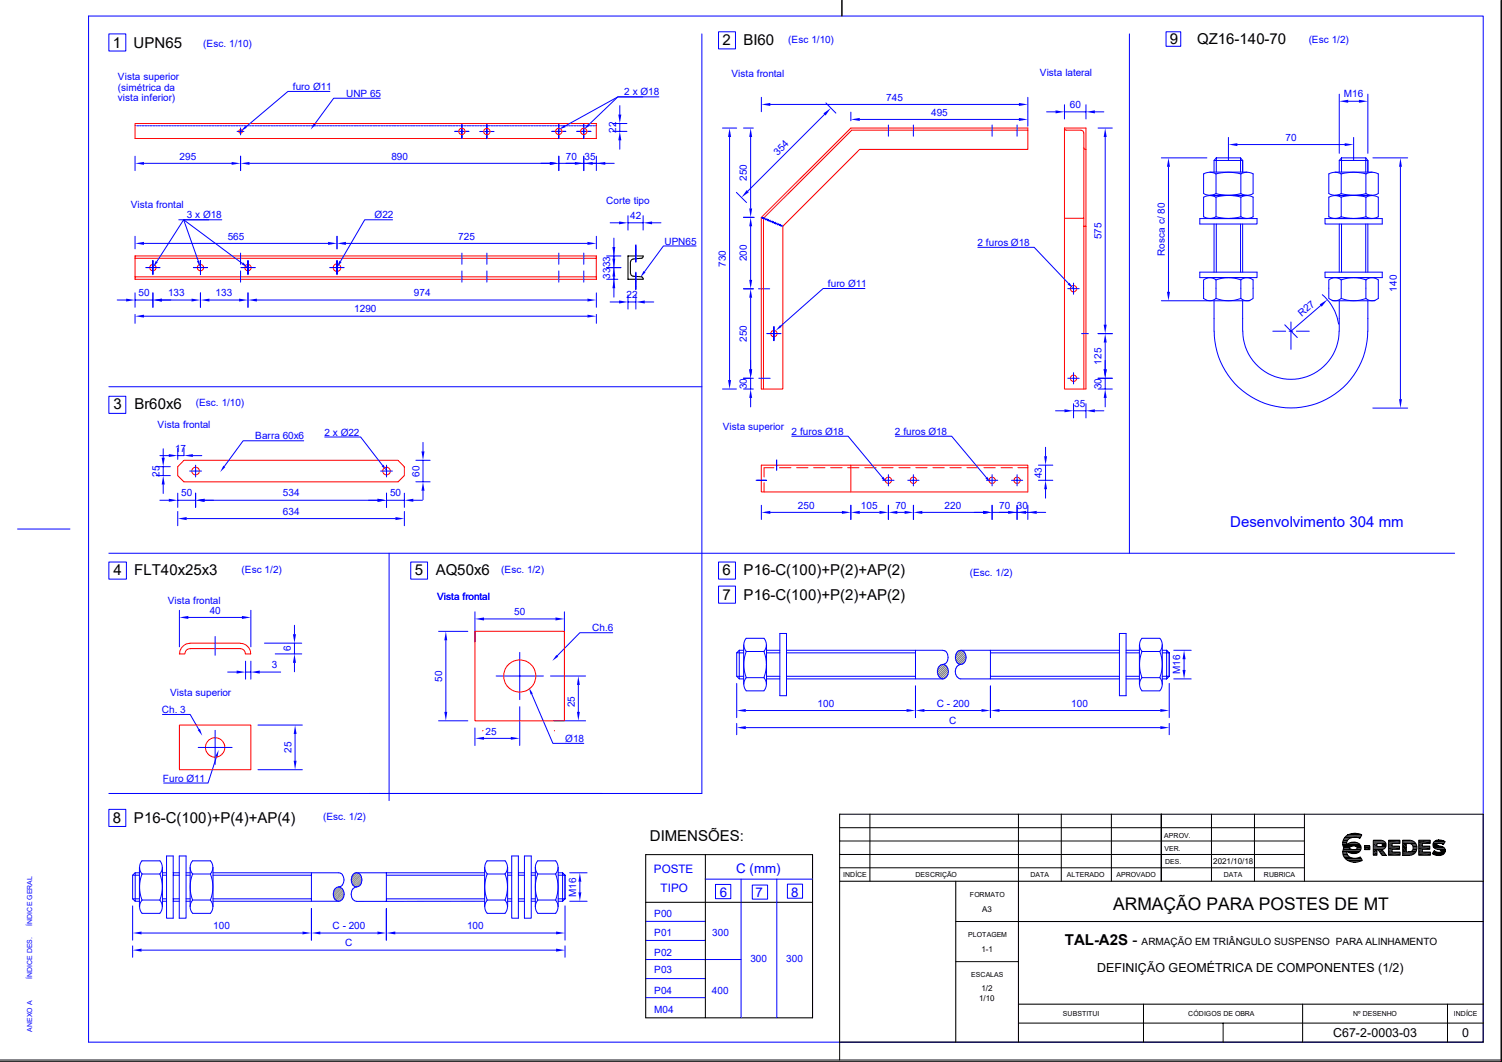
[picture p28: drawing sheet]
<svg xmlns="http://www.w3.org/2000/svg" width="420mm" height="297mm" viewBox="0 0 420 297" stroke-linecap="round" stroke-linejoin="round" font-family="sans-serif">
<defs><g id="words">
<text font-size="4.9" x="311.2" y="254.5">ARMAÇÃO PARA POSTES DE MT</text>
<g font-size="4.2">
<text x="31.6" y="13.4">1</text>
<text x="37.4" y="13.4">UPN65</text>
<text x="202.1" y="12.7">2</text>
<text x="207.9" y="12.7">BI60</text>
<text x="327.1" y="12.2">9</text>
<text x="334.7" y="12.3">QZ16-140-70</text>
<text x="31.7" y="114.3">3</text>
<text x="37.6" y="114.3">Br60x6</text>
<text x="31.7" y="160.8">4</text>
<text x="37.5" y="160.8">FLT40x25x3</text>
<text x="116" y="160.9">5</text>
<text x="121.8" y="160.9">AQ50x6</text>
<text x="202.1" y="160.9">6</text>
<text x="207.9" y="160.9">P16-C(100)+P(2)+AP(2)</text>
<text x="202.1" y="167.7">7</text>
<text x="207.9" y="167.7">P16-C(100)+P(2)+AP(2)</text>
<text x="31.6" y="230.1">8</text>
<text x="37.4" y="230.1">P16-C(100)+P(4)+AP(4)</text>
<text x="181.7" y="235.1">DIMENSÕES:</text>
<text x="297.8" y="264.3">TAL-A2S -</text>
</g>
<text font-size="4.2" fill="#00f" x="344" y="147.3">Desenvolvimento 304 mm</text>
<g font-size="3.7" fill="#00f">
<text x="205.9" y="244.3">C (mm)</text>
<text x="201.3" y="250.8">6</text>
<text x="211.3" y="250.8">7</text>
<text x="221.3" y="250.8">8</text>
</g>
<g font-size="3.5">
<text x="306.8" y="271.8">DEFINIÇÃO GEOMÉTRICA DE COMPONENTES (1/2)</text>
<text x="372.7" y="290.1">C67-2-0003-03</text>
<text x="408.9" y="290">0</text>
</g>
<g font-size="3.3" fill="#00f">
<text x="182.8" y="244.1">POSTE</text>
<text x="184.7" y="249.5">TIPO</text>
</g>
<g font-size="2.8" fill="#00f">
<text x="220.4" y="11.9">(Esc 1/10)</text>
<text x="365.9" y="11.9">(Esc 1/2)</text>
<text x="56.9" y="13.1">(Esc. 1/10)</text>
<text x="33" y="22.4">Vista superior</text>
<text x="204.5" y="21.6">Vista frontal</text>
<text x="290.8" y="21.1">Vista lateral</text>
<text x="33" y="25.3">(simétrica da</text>
<text x="33" y="28.2">vista inferior)</text>
<text x="81.9" y="25.1">furo Ø11</text>
<text x="96.8" y="27">UNP 65</text>
<text x="174.5" y="26.7">2 x Ø18</text>
<text x="247.8" y="28.2">745</text>
<text x="375.8" y="27.3">M16</text>
<text x="260.4" y="32.3">495</text>
<text x="299.1" y="30.3">60</text>
<text x="172.3" y="37.2" transform="rotate(-90 172.3 37.2)">22</text>
<text x="359.5" y="39.4">70</text>
<text x="50.2" y="44.7">295</text>
<text x="109.4" y="44.7">890</text>
<text x="158.2" y="44.7">70</text>
<text x="163.5" y="44.7">35</text>
<text x="217.5" y="43.6" transform="rotate(-45 217.5 43.6)">354</text>
<text x="208.9" y="50.6" transform="rotate(-90 208.9 50.6)">250</text>
<text x="36.6" y="58">Vista frontal</text>
<text x="169.5" y="57.2">Corte tipo</text>
<text x="52.2" y="61">3 x Ø18</text>
<text x="104.7" y="61">Ø22</text>
<text x="176.2" y="61.3">42</text>
<text x="63.7" y="67">565</text>
<text x="128.1" y="67">725</text>
<text x="185.8" y="68.4">UPN65</text>
<text x="273.3" y="68.7">2 furos Ø18</text>
<text x="308" y="66.9" transform="rotate(-90 308 66.9)">575</text>
<text x="325.7" y="71.5" transform="rotate(-90 325.7 71.5)">Rosca c/ 80</text>
<text x="170.6" y="74.8" transform="rotate(-90 170.6 74.8)">33</text>
<text x="203" y="74.6" transform="rotate(-90 203 74.6)">730</text>
<text x="208.9" y="73.1" transform="rotate(-90 208.9 73.1)">200</text>
<text x="38.7" y="82.9">50</text>
<text x="47" y="82.9">133</text>
<text x="60.3" y="82.9">133</text>
<text x="115.7" y="82.9">974</text>
<text x="170.6" y="78" transform="rotate(-90 170.6 78)">33</text>
<text x="175.2" y="83.4">22</text>
<text x="231.5" y="80.3">furo Ø11</text>
<text x="390.6" y="81.5" transform="rotate(-90 390.6 81.5)">140</text>
<text x="99.1" y="87.4">1290</text>
<text x="364" y="88.7" transform="rotate(-41 364 88.7)">R27</text>
<text x="208.9" y="95.6" transform="rotate(-90 208.9 95.6)">250</text>
<text x="308" y="102" transform="rotate(-90 308 102)">125</text>
<text x="54.7" y="113.6">(Esc. 1/10)</text>
<text x="208.9" y="108.8" transform="rotate(-90 208.9 108.8)">30</text>
<text x="300.4" y="113.8">35</text>
<text x="308" y="108.8" transform="rotate(-90 308 108.8)">30</text>
<text x="44.1" y="119.6">Vista frontal</text>
<text x="71.4" y="122.8">Barra 60x6</text>
<text x="90.7" y="121.8">2 x Ø22</text>
<text x="202.1" y="120.4">Vista superior</text>
<text x="221.3" y="121.6">2 furos Ø18</text>
<text x="250.2" y="121.6">2 furos Ø18</text>
<text x="48.9" y="126.4">17</text>
<text x="44.6" y="133.3" transform="rotate(-90 44.6 133.3)">25</text>
<text x="117.3" y="133.3" transform="rotate(-90 117.3 133.3)">60</text>
<text x="291.3" y="133.7" transform="rotate(-90 291.3 133.7)">43</text>
<text x="50.6" y="138.9">50</text>
<text x="79.1" y="138.9">534</text>
<text x="109.1" y="138.9">50</text>
<text x="223.1" y="142.3">250</text>
<text x="240.7" y="142.3">105</text>
<text x="250.4" y="142.3">70</text>
<text x="264.1" y="142.3">220</text>
<text x="279.4" y="142.3">70</text>
<text x="284.4" y="142.3">30</text>
<text x="79.1" y="144">634</text>
<text x="67.6" y="160.3">(Esc 1/2)</text>
<text x="140.1" y="160.2">(Esc. 1/2)</text>
<text x="271.1" y="161">(Esc. 1/2)</text>
<text x="122.2" y="167.9">Vista frontal</text>
<text x="46.9" y="168.8">Vista frontal</text>
<text x="58.6" y="171.6">40</text>
<text x="143.8" y="172">50</text>
<text x="165.6" y="176.6">Ch.6</text>
<text x="81.3" y="182.2" transform="rotate(-90 81.3 182.2)">6</text>
<text x="76" y="186.9">3</text>
<text x="123.6" y="190.6" transform="rotate(-90 123.6 190.6)">50</text>
<text x="330" y="188.6" transform="rotate(-90 330 188.6)">M16</text>
<text x="47.5" y="194.5">Vista superior</text>
<text x="160.7" y="197.8" transform="rotate(-90 160.7 197.8)">25</text>
<text x="228.6" y="197.7">100</text>
<text x="261.9" y="197.7">C - 200</text>
<text x="299.6" y="197.7">100</text>
<text x="45.3" y="199.4">Ch. 3</text>
<text x="265.4" y="202.4">C</text>
<text x="135.8" y="205.4">25</text>
<text x="158.1" y="207.5">Ø18</text>
<text x="81.5" y="210.6" transform="rotate(-90 81.5 210.6)">25</text>
<text x="45.6" y="218.6">Furo Ø11</text>
<text x="90.3" y="229.4">(Esc. 1/2)</text>
<text x="161.1" y="250.8" transform="rotate(-90 161.1 250.8)">M16</text>
<text x="183" y="256.4">P00</text>
<text x="59.6" y="259.9">100</text>
<text x="93" y="259.9">C - 200</text>
<text x="130.6" y="259.9">100</text>
<text x="183" y="261.7">P01</text>
<text x="199.2" y="261.7">300</text>
<text x="96.5" y="264.7">C</text>
<text x="183" y="267.4">P02</text>
<text x="209.8" y="268.9">300</text>
<text x="219.8" y="268.9">300</text>
<text x="183" y="272.2">P03</text>
<text x="183" y="278">P04</text>
<text x="199.1" y="278">400</text>
<text x="183" y="283.3">M04</text>
</g>
<text font-size="2.8" x="319.2" y="264.3">ARMAÇÃO EM TRIÂNGULO SUSPENSO PARA ALINHAMENTO</text>
<g font-size="2.2">
<text x="339.2" y="241.7">2021/10/18</text>
<text x="274.7" y="254.9">A3</text>
<text x="274.4" y="266.2">1-1</text>
<text x="273.8" y="279.9">1/10</text>
<text x="274.4" y="277.2">1/2</text>
</g>
<g font-size="1.9">
<text x="325.5" y="234.3">APROV.</text>
<text x="325.6" y="238.1">VER.</text>
<text x="235.8" y="245.4">INDÍCE</text>
<text x="256" y="245.2">DESCRIÇÃO</text>
<text x="288.1" y="245.3">DATA</text>
<text x="298.3" y="245.3">ALTERADO</text>
<text x="312.2" y="245.3">APROVADO</text>
<text x="325.8" y="241.8">DES.</text>
<text x="342.2" y="245.3">DATA</text>
<text x="353.4" y="245.3">RUBRICA</text>
<text x="271.2" y="250.8">FORMATO</text>
<text x="270.8" y="262.1">PLOTAGEM</text>
<text x="271.6" y="273.4">ESCALAS</text>
<text x="297.2" y="284.2">SUBSTITUI</text>
<text x="332.3" y="284.2">CÓDIGOS DE OBRA</text>
<text x="378.3" y="284.3">Nº DESENHO</text>
<text x="406.5" y="284.2">INDÍCE</text>
</g>
<g font-size="1.9" fill="#00f">
<text x="9" y="258.9" transform="rotate(-90 9 258.9)">ÍNDICE GERAL</text>
<text x="9" y="273.9" transform="rotate(-90 9 273.9)">ÍNDICE DES.</text>
<text x="9" y="288.5" transform="rotate(-90 9 288.5)">ANEXO A</text>
</g>
</g></defs>
<path d="M24.8 4.5h389.9v287h-389.9zM207.9 108.8h2.8M207.9 105.8h2v3M209.9 100.8v2.5M209.9 111.3v2.5M4.9 148h14.7" fill="none" stroke="#00f" stroke-width=".28"/>
<path d="M419.7 .1v296.4h-419.7M234.8 291.5v5" fill="none" stroke="#000" stroke-width=".28"/>
<g fill="none" stroke="#f00" stroke-width=".28">
<path d="M212.9 130.1h74.5v7.5h-74.5zM213.7 130.8h2.7M218 130.8h3.1M222.8 130.8h3.1M227.5 130.8h3.2M232.3 130.8h3.2M237 130.8h3.2M237.9 130.1v7.5M241.8 130.8h3.2M246.5 130.8h3.2M251.3 130.8h3.2M256.1 130.8h3.1"/>
<path d="M260.9 130.8h3.1M265.6 130.8h3.2M270.4 130.8h3.2M275.1 130.8h3.2M279.9 130.8h3.2M284.6 130.8h2.8"/>
</g>
<g fill="#00f">
<path d="M209.9 108.8l.4 2.5h-.8z"/>
<path d="M209.5 103.3h.8l-.4 2.5z"/>
</g>
<path d="M207.9 60.8h3M209.9 63.3v15M207.9 80.8h2.8" fill="none" stroke="#00f" stroke-width=".28"/>
<g fill="#00f">
<path d="M209.5 78.3h.8l-.4 2.5z"/>
<path d="M209.9 60.8l.4 2.5h-.8z"/>
</g>
<path d="M279.4 143.3h2.5M284.4 141.3v4M284.4 143.3h3M287.4 141.3v4M289.9 143.3h2.5" fill="none" stroke="#00f" stroke-width=".28"/>
<g fill="#00f">
<path d="M281.9 142.9l2.5 .4-2.5 .4z"/>
<path d="M287.4 143.3l2.5-.4v.8z"/>
<path d="M275.5 133.8l.6-.5 1 1.8z"/>
</g>
<path d="M200.9 8.9h4.8v4.8h-4.8zM250.4 122h15.7l9.7 11.6M290.4 134.3h4M290.4 130.1h4M292.4 125.1v2.5M292.4 130.1v4.2M292.4 136.8v2.5" fill="none" stroke="#00f" stroke-width=".28"/>
<g fill="none" stroke="#000" stroke-width=".28">
<path d="M235.4 .1v4.4M234.8 235.2h129.9M234.8 231.5h129.9M234.8 239h129.9M243.2 227.7v18.8M284.8 227.7v18.8M296.8 227.7v18.8M310.8 227.7v18.8M338.8 227.7v18.8M350.8 227.7v18.8M364.7 227.7v18.8M234.8 242.7h129.9"/>
<path d="M267.3 257.7h17.5M267.3 268.9h17.5M284.8 286.1h129.9M319.7 280.8v10.7M342 286.1v5.4M364.2 280.8v10.7M404.7 280.8v10.7"/>
</g>
<path d="M234.8 227.7h179.9v63.8h-179.9zM234.8 246.5h179.9M267.3 246.5v45M284.8 246.5v45M284.8 257.7h129.9M284.8 280.8h129.9" fill="none" stroke="#000" stroke-width=".3"/>
<path d="M324.7 227.7v18.8" fill="none" stroke="#000" stroke-width=".34"/>
<g fill="#00f">
<path d="M292.4 134.3l.4 2.5h-.8z"/>
<path d="M292 127.6h.8l-.4 2.5z"/>
</g>
<g fill="none" stroke="#000" stroke-width=".28">
<path d="M375.5 236.2h4.8M375.5 236.3h4.8M375.5 236.4h4.9M375.5 237.9h4.9M375.5 236.5h4.9M375.5 236.5h5M375.5 238h4.9M375.5 238h4.8M375.5 238.1h4.8M375.5 237.8h4.9M375.5 237.7h5M375.6 237.6h3"/>
<path d="M375.6 237.5h2.4M375.6 237.4h2.1M375.6 236.8h2.1M375.6 237.4h2.2M376 234.2a4.2 4.2 0 0 1 4.8-.7l-.5 .9a2.82 2.82 0 0 0-3.7 1v.8l.3-.2a2.57 2.57 0 0 1 3.6 .6 1.9 1.9 0 0 1-2.7 2l-1.2-.5a1.98 1.98 0 0 0 2.6 1.9l1.2-.3 .5 .9a3.9 3.9 0 0 1-5.3-1.3l-.1-1.5a1.9 1.9 0 0 0 0-1.7v-.9zM376 240h2.5M376.2 234h4.3M376.3 233.9h4.3M376.4 233.7h4.3M376.6 233.6h4.1M376.6 236.2h3.6M376.6 236.1h3.6"/>
<path d="M376.7 238.2h3.5M376.8 236h3.4M376.8 238.3h3.4M376.9 233.5h3.9M376.9 235.9h3.2M377 233.4h3.8M377 235.9h3M377 238.4h3M377.1 235.8h2.8M377.1 233.4h3.5M377.2 237.1a1.36 1.36 0 0 1 2.3 .1 1.5 1.5 0 0 1-2.3-.1zM377.3 238.5h2.4"/>
<path d="M377.3 235.7h2.4M377.4 233.3h2.9M377.5 233.2h2.7M377.8 233.2h2.1M378 236.7h-2.4M378.1 234.2l-2.1 .1M378.5 236.6h-3M378.6 234.2h-2.6M380.5 234.1h-4.4M381.6 236.6h1.4v1h-1.4zM381.6 236.6h.1M384 235h1a2.07 2.07 0 0 1 2.6 1 1.3 1.3 0 0 1-1.2 1.6l1.2 1.6h-1.2l-1.1-1.6h-.3v1.6h-1z"/>
<path d="M384 235h2.4M384 235.1h2.7M384 235.1h2.9M384 235.2h3M384 235.3h3.1M384 235.4h3.3M384 235.5h3.3M384 235.6h3.4M384 235.8h3.5M384 235.9h3.5M384 236.8h3.5M384 236.9h3.5"/>
<path d="M384 237h3.4M384 237.1h3.4M384 237.2h3.3M384 237.3h3.2M384 237.4h3.1M384 237.5h2.9M384 237.6h2.7M384 237.6h2.5M385 236.8h2.5M385 235.9h1a.47 .47 0 0 1 .5 .5 .47 .47 0 0 1-.7 .4h-.8zM385 235.9h2.5M388.2 237.1h3.1"/>
<path d="M388.3 235h3.2M388.3 235.5h3.2M388.3 235.8h3.2M388.3 235h3.2v.9h-2.2v.7h2v.9h-2v.8h2.2v.9h-3.3zM392.2 235h2.3M392.2 235.1h2.8M392.2 235.2h2.9M392.2 235.3h3.1M392.2 235.4h3.3M392.2 235.5h3.4M392.2 235.7h3.6M392.2 235.8h3.7"/>
<path d="M392.2 238.3h3.7M392.2 238.5h3.7M392.2 238.7h3.4M392.2 238.9h3.2M392.2 239.1h2.8M392.2 239.2h2.5M392.2 239.2h2.1M392.2 235a4.9 4.9 0 0 1 2.9 .2 2.14 2.14 0 0 1 1 2.7 2.14 2.14 0 0 1-2.5 1.3h-1.4zM393.2 235.9h2.7M393.2 235.9h.5a1.2 1.2 0 0 1 1.5 1.2 1.2 1.2 0 0 1-1.5 1.2h-.5zM393.7 238.3h2.2M396.7 235h3.2v.9h-2.2v.7h2.1v.9h-2.1v.8h2.3v.9h-3.3z"/>
<path d="M396.7 237.1h3.1M400.5 238.7h3.4M400.6 238.8h3.2M400.6 238.6h3.4M400.6 238.9h3.1M400.6 238.4h3.4M400.7 236.6h2.1M400.7 236.7h2.4M400.7 236.7h2.6M400.8 235.7h3.1M400.8 235.8h3.1M400.8 236.8l2.7 .1"/>
<path d="M400.8 236.9h2.8M400.9 235.6h3.1M400.9 237h2.9M400.9 239h2.7M400.9 235.5h3.1M400.9 237.1h2.9M400.9 237.1h3M401 235.4h3M401 237.2h2.9M401.1 235.3a2.66 2.66 0 0 1 2.9 .1 .52 .52 0 0 1-.2 .6 .52 .52 0 0 1-.5 0l-1-.2a.36 .36 0 0 0-.6 .3 .36 .36 0 0 0 .5 .4l.2 .1a1.37 1.37 0 0 1 1.6 .7 1.37 1.37 0 0 1-.4 1.7 3.1 3.1 0 0 1-3.1-.2l.5-.9a1.28 1.28 0 0 0 2 .1v-.2l-.5-.2a1.45 1.45 0 0 1-1.4-.4 1.45 1.45 0 0 1-.2-1.6zM401.1 235.3h2.9M401.2 237.3h2.8"/>
<path d="M401.2 239.1h2.2M401.2 239.1h2.1M401.2 235.2h2.6M401.3 237.3h2.7M401.4 235.1h2.2M401.4 235.2h2.2M401.4 237.4h2.6M401.4 237.4l2.7 .1M401.8 237.5h2.3M404.1 235.4h-3.1M376.1 240l4.5 .1M376.1 240.1h4.6"/>
<path d="M376.2 240.2h4.5M376.4 240.3h4.4M376.5 240.4h4.3M376.6 240.5h4.3M376.7 240.6h4.2M376.9 240.7h3.9M376.9 240.8h3.9M377.3 240.9h3.1M377.4 240.9h2.9M377.7 241h2.3"/>
</g>
<g fill="#000">
<path d="M375.5 235.5h1.1zM375.5 235.5l1.1 .1zM375.5 235.6l1.1 .1zM375.5 235.7l1.1 .1zM375.5 235.8h1.1zM375.5 235.8l1.1 .1zM375.5 235.9l1.1 .1zM375.5 236h1.1zM375.5 236l1.1 .1zM375.5 236.1h1.1zM375.5 236.1l1.1 .1zM375.5 236.2h1.1z"/>
<path d="M375.5 238.3h1.1zM375.5 238.3l1.1 .1zM375.5 238.4l1.1 .1zM375.5 235.3l1.1 .1zM375.5 235.4l1.1 .1zM375.5 235.4h1.1zM375.5 238.1h1.1zM375.5 238.1l1.1 .1zM375.5 238.2l1.1 .1zM375.5 238.5l1.1 .1zM375.5 238.6l1.1 .1zM375.5 238.7l1.2 .1h-1.2z"/>
<path d="M375.5 238.7h1.1l.1 .1zM375.5 238.8h1.2zM375.5 238.8l1.3 .3h-1.2zM375.5 238.8h1.2l.1 .3zM375.5 235.2h1.2zM375.5 235.2l1.1 .1h-1.1zM375.5 235.2h1.2l-.1 .1zM375.6 235l1.1 .2zM375.6 235h1.2zM375.6 239.1l1.3 .2h-1.3zM375.6 239.1h1.2l.1 .2zM375.6 234.9h1.3z"/>
<path d="M375.6 234.9l1.2 .1zM375.6 236.8l2 .1zM375.6 236.9h1.9zM375.6 236.9h2zM375.6 239.3h1.4zM375.7 234.8l1.2 .1zM375.7 234.8h1.2zM375.7 236.9l1.6 .1zM375.7 236.9h1.8zM375.7 237.4h2zM375.7 239.3l1.4 .2h-1.3zM375.7 239.3h1.3l.1 .2z"/>
<path d="M375.7 234.7h1.4zM375.7 234.7l1.2 .1zM375.7 237l1.5 .1zM375.7 237h1.6zM375.7 237.2l1.8 .2zM375.8 237.1h1.4zM375.8 237.1l1.4 .1zM375.8 237.2h1.6zM375.8 234.5l1.3 .2h-1.4zM375.8 234.5h1.5l-.2 .2zM375.8 237.2h1.5zM375.8 239.5l1.6 .2h-1.6z"/>
<path d="M375.8 239.5h1.3l.3 .2zM375.8 234.5h1.5zM375.8 234.5h1.6zM375.8 239.7h1.6zM375.9 234.4l1.5 .1zM375.9 234.4h1.6zM375.9 239.7l1.8 .1zM376 234.3l1.5 .1zM376 234.3h1.8zM376 239.8l2 .1zM376 234.2l1.8 .1zM377.6 235.7h2z"/>
<path d="M377.7 238.6h1.6zM377.7 238.6h1.8zM377.8 238.6l1.4 .1zM377.8 238.6h1.5zM377.6 235.7h1.9zM377.8 235.6l1.7 .1zM378 233.1l1.9 .1zM377.8 235.6h1.5zM378 235.5l1.3 .1zM378 238.7h1zM378 238.7h1.2zM378 235.5h1.2z"/>
<path d="M378 233.1h1.7zM378.1 233.1h1.6zM378.2 238.7h.7zM378.2 238.7h.8zM378.3 238.7h.6zM378.4 238.7h.4zM378.4 238.7h.5zM378.4 235.5h.4zM378 235.5h1.1zM378.4 235.5h.7zM378.1 233.1h1.5zM378.5 233.1h1.1z"/>
<path d="M378.5 236.6h2zM378.5 238.7h.3zM378.5 233.1h.8zM378.5 233l.8 .1zM378.6 233h.3zM378.5 233h.6zM378.6 233h.5zM378.6 236.6h1.9zM378.7 236.6h1.8zM378.6 237.6h1.9zM378.7 237.6h1.8zM378.8 236.6h1.7z"/>
<path d="M378.8 234.1h1.6zM378.8 237.6h1.7zM378.9 237.6h1.6zM378.9 236.6h1.6zM379 234.1h1.4zM379 236.6l1.5 .1zM379.1 237.6h1.4zM379.1 236.7h1.4zM379.1 234.1l1.3 .1zM379.1 237.5l1.4 .1zM379.2 236.7h1.3zM379.2 236.7l1.4 .1z"/>
<path d="M379.1 237.5h1.4zM379.2 237.5h1.3zM379.3 237.5h1.2zM379.3 236.8l1.3 .1zM379.3 236.9h1.3zM379.3 237.4h1.3zM379.4 236.9h1.2zM379.4 237.4h1.2zM379.4 234.2l1 .1zM379.4 234.2h1zM379.4 236.9l1.2 .1zM379.4 237.3l1.2 .1z"/>
<path d="M379.5 237h1.1zM379.5 237l1.1 .1zM379.5 237.1h1.1zM379.5 237.1l1.1 .1zM379.5 237.2h1.1zM379.5 237.2l1.1 .1zM379.5 237.3h1.1zM379.2 240h1.4zM379.5 239.9l1.1 .1zM379.7 234.3h.7zM379.5 239.9h1zM379.8 239.9h.7z"/>
<path d="M380 234.3l.3 .1zM380 234.3h.4zM380 239.8l.5 .1zM380 239.8h.5zM380.1 239.8h.4zM380.1 239.8h.3zM380.3 239.7l.1 .1zM381.6 236.6h1.4zM381.6 236.6l1.4 .2h-1.4zM381.6 236.6h1.4v.2zM381.6 236.8l1.4 .1zM381.6 236.9l1.4 .2h-1.4z"/>
<path d="M381.6 236.9h1.4v.2zM381.6 237.1h1.4zM381.6 237.1l1.4 .5h-1.4zM381.6 237.1h1.4v.5zM381.6 237.6h1.4zM381.8 236.6h1.2zM381.8 236.6h.6zM381.8 236.6h.5zM382.3 237.6h.7zM384 235h1zM384 235h1.6zM384 235h2z"/>
<path d="M384 235.9l1 .4h-1zM384 235.9h1v.4zM384 236.3l1 .5h-1zM384 236.3h1v.5zM384 237.6l1 .8h-1zM384 237.6h1v.8zM384 238.4l1 .8h-1zM384 238.4h1v.8zM385.3 237.6l1.7 .8h-1.1zM385.3 237.6h1.1l.6 .8zM385.5 236.8h2zM385.6 235.9h1.9z"/>
<path d="M385.8 236.8h1.7zM385.9 238.4l1.5 .5h-1.2zM385.9 238.4h1.1l.4 .5zM386 235.9h1.5zM386 236.8h1.5zM386.1 235.9h1.4zM386.1 236.8h1.4zM386.2 235.9h1.3zM386.2 236.8h1.3zM386.2 235.9l1.3 .1zM386.2 236.7l1.3 .1zM386.2 238.9l1.4 .3h-1.2z"/>
<path d="M386.2 238.9h1.2l.2 .3zM386.3 236h1.3zM386.2 236.7h1.3zM386.3 236.7h1.2zM386.4 236h1.2zM386.4 236l1.2 .1zM386.4 236.7h1.1zM386.4 236.6l1.1 .1zM386.4 236.6h1.2zM386.4 239.2h1.2zM386.5 236.1h1.1zM386.5 236.6h1.1z"/>
<path d="M386.5 239.2h.5zM386.5 239.2h1.1zM386.5 236.1l1.1 .1zM386.5 236.5l1.1 .1zM386.5 236.2h1.1zM386.5 236.2l1.1 .1zM386.5 236.3h1.1zM386.5 236.3l1.1 .1zM386.5 236.4h1.1zM386.5 236.4l1.1 .1zM386.5 236.5h1.1zM388.2 236.3h1.1z"/>
<path d="M388.2 236.3l1.1 .3h-1.1zM388.2 236.3h1.1v.3zM388.2 237.5l1.1 .4h-1.1zM388.2 237.5h1.1v.4zM388.2 237.9l1.1 .4h-1.1zM388.2 237.9h1.1v.4zM388.2 238.3l3.3 .5h-3.3zM388.2 238.3h3.3v.5zM388.3 235l3.2 .5h-3.2zM388.3 235h3.2v.5zM388.3 235.9l1 .4h-1.1zM388.3 235.9h1v.4z"/>
<path d="M389.8 235h1.7zM392.2 235h.5zM392.2 235h.9zM392.2 235h1.6zM392.2 235h1.9zM392.2 235.9h1zM392.2 235.9l1 1.2h-1zM392.2 235.9h1v1.2zM392.2 237.1h1zM392.2 237.1l1 1.2h-1zM392.2 237.1h1v1.2zM392.2 239.2h2z"/>
<path d="M392.2 239.2h1.7zM392.2 239.2h1.4zM392.2 239.2h1zM394 235.9h1.9zM394 238.3h1.9zM394.1 235.9h1.8zM394.1 238.3h1.8zM394.2 235.9h1.7zM394.2 238.3h1.7zM394.3 235.9l1.6 .1zM394.3 238.3h1.6zM394.5 238.2l1.4 .1z"/>
<path d="M394.5 236l1.4 .1zM394.5 238.2h1.4zM394.6 238.1h1.3zM394.6 236.1h1.4zM394.7 236.1h1.3zM394.7 236.1l1.3 .1zM394.8 238h1.2zM394.8 236.2l1.3 .1zM394.9 236.3h1.2zM394.9 237.8l1.2 .1zM394.9 237.9l1.1 .1zM394.9 237.9h1.2z"/>
<path d="M395 236.3l1.1 .2zM395 237.8h1.1zM395 236.5l1.2 .1zM395 237.7h1.1zM395 237.7l1.1 .1zM395.1 236.6l1.1 .1zM395.1 236.7h1.1zM395.1 236.7l1.1 .2zM395.1 237.6l1 .1h-1.1zM395.1 237.6h1.1zM395.1 236.9h1.1zM395.1 236.9l1.1 .1z"/>
<path d="M395.1 237l1.1 .1zM395.1 237.1l1.1 .1zM395.1 237.2h1.1zM395.1 237.2l1.1 .1zM395.1 237.3l1.1 .1zM395.1 237.4l1.1 .2h-1.1zM395.1 237.4h1.1v.2zM396.7 235l3.2 .5h-3.2zM396.7 235h3.2v.5zM396.7 235.9l1 .4h-1zM396.7 235.9h1v.4zM396.7 236.3l1 .3h-1z"/>
<path d="M396.7 236.3h1v.3zM396.7 237.5l1 .4h-1zM396.7 237.5h1v.4zM396.7 237.9l1 .4h-1zM396.7 237.9h1v.4zM396.7 238.3l3.3 .5h-3.3zM396.7 238.3h3.3v.5zM400.7 236h1.2zM400.7 236l1.1 .1zM400.7 236.1h1.1zM400.7 236.1h1zM400.7 236.1l1 .1z"/>
<path d="M400.7 236.2l1 .1zM400.7 236.3h1zM400.7 236.3h1.1zM400.7 236.3l1.1 .1zM400.7 236.4h1.2zM400.7 236.4h1.3zM400.7 236.4l1.3 .1zM400.7 236.5h1.5zM400.7 236.5l1.7 .1zM400.7 236.6h1.9zM400.7 235.8h1.6zM400.7 235.8l1.4 .1z"/>
<path d="M400.7 235.9h1.4zM400.7 235.9h1.3zM400.7 235.9l1.2 .1zM400.7 238.4h1.6zM400.8 235.8h1.6zM400.8 238.3l1.5 .1zM400.8 238.3h1.2zM400.9 238.1l.8 .2h-.9zM400.9 238.1l.8 .2zM401 238h.2zM401 238l.4 .1h-.5zM401 238l.4 .1z"/>
<path d="M401.2 239.1h1.9zM401.4 239.1l1.6 .1zM401.4 239.1h1.7zM401.5 235.1h1.9zM401.6 235.1h1.8zM401.6 239.2h1.3zM401.6 239.2h1.4zM401.7 235l1.7 .1zM401.7 239.2l1 .1zM401.7 239.2h1.2zM401.7 235h1.5zM401.8 235h1.4z"/>
<path d="M402 239.3h.6zM402 239.3h.7zM401.8 235h1.3zM402 234.9l1.1 .1zM402 239.3h.5zM402 234.9h.8zM402.1 234.9h.7zM402.1 234.9h.6zM402.1 239.3h.3zM402.1 239.3h.4zM402.2 237.6h1.9zM402.2 239.3h.2z"/>
<path d="M402.2 234.9h.5zM402.4 237.6h1.7zM402.2 234.9h.3zM402.4 235.8h1.4zM402.3 238.4h1.7zM402.5 238.4h1.5zM402.5 237.6l1.6 .1zM402.6 235.8h1.2zM402.6 235.8l1.2 .1zM402.6 237.7h1.5zM402.7 238.3l1.3 .1zM402.8 237.7h1.3z"/>
<path d="M402.8 238.3h1.3zM402.7 238.3h1.3zM402.8 235.9h1zM402.9 237.7h1.2zM402.9 238.3h1.2zM402.9 237.7l1.2 .1zM402.9 238.2h1.2zM402.9 238.2l1.2 .1zM403 235.9h.8zM403 237.8h1.1zM403 237.8l1.1 .1zM403 238.2h1.1z"/>
<path d="M403 237.9h1.1zM403 237.9l1.1 .1zM403 238h1.1zM403 238l1.1 .1zM403 238.1h1.1zM403 238.1l1.1 .1zM403.1 235.9l.6 .1zM403.1 235.9h.7zM403.2 236h.5zM403.3 236l.4 .1zM403.3 236h.4zM403.4 236.1h.3z"/>
<path d="M403.4 236.1h.2zM403.5 236.1l.1 .1zM377.9 241l1.7 .1zM377.9 241h1.8zM378.1 241.1h1.1zM378.1 241.1h1.5zM378.5 241.1h.6zM378.5 241.1h.7zM378.5 241.1h.5zM378.6 241.1h.4z"/>
</g>
<path d="M388.2 236.9h3.1M388.2 237.3h3.1M388.2 239h3.3M396.7 235.7h3.2M396.7 236.9h3.1M396.7 237.3h3.1M396.7 239h3.3" fill="none" stroke="#000" stroke-width=".42"/>
<path d="M87.8 34.4l.5 .4-1.4 1.4z" fill="#00f"/>
<path d="M106.3 27.5h-13l-5.2 7.1M171.3 34.5h4M171.3 36.7h4M173.3 29.5v2.5M173.3 34.5v2.2M173.3 39.2v2.5" fill="none" stroke="#00f" stroke-width=".28"/>
<g fill="#00f">
<path d="M172.9 32h.8l-.4 2.5z"/>
<path d="M173.3 36.7l.4 2.5h-.8z"/>
</g>
<path d="M166.8 34.5h-129v4.2h129" fill="none" stroke="#f00" stroke-width=".28"/>
<g fill="none" stroke="#00f" stroke-width=".28">
<path d="M30.4 9.5h4.8v4.8h-4.8zM37.8 35.2h.2M38.3 35.2h.5M39 35.2h.5M39.8 35.2h.5M40.5 35.2h.5M41.3 35.2h.4M42 35.2h.5M42.8 35.2h.5M43.5 35.2h.5M44.3 35.2h.4M45 35.2h.5"/>
<path d="M45.8 35.2h.5M46.5 35.2h.5M47.2 35.2h.6M48 35.2h.5M48.8 35.2h.5M49.5 35.2h.5M50.2 35.2h.6M51 35.2h.5M51.8 35.2h.4M52.5 35.2h.5M53.3 35.2h.5M54 35.2h.5"/>
<path d="M54.8 35.2h.4M55.5 35.2h.5M56.3 35.2h.5M57 35.2h.5M57.7 35.2h.6M58.5 35.2h.5M59.3 35.2h.5M60 35.2h.5M60.7 35.2h.6M61.5 35.2h.5M62.3 35.2h.4M63 35.2h.5"/>
<path d="M63.8 35.2h.5M64.5 35.2h.5M65.3 35.2h.4M66 35.2h.5M66.8 35.2h.5M67.5 35.2h.5M68.2 35.2h.5M69 35.2h.5M69.8 35.2h.5M70.5 35.2h.5M71.2 35.2h.6M72 35.2h.5"/>
<path d="M72.8 35.2h.4M73.5 35.2h.5M74.3 35.2h.5M75 35.2h.5M75.8 35.2h.4M76.5 35.2h.5M77.3 35.2h.5M78 35.2h.5M78.7 35.2h.5M79.5 35.2h.5M80.3 35.2h.5M81 35.2h.5"/>
<path d="M81.7 35.2h.6M82.5 35.2h.5M83.3 35.2h.4M84 35.2h.5M84.8 35.2h.5M85.5 35.2h.5M86.3 35.2h.4M87 35.2h.5M87.8 35.2h.5M88.5 35.2h.5M89.2 35.2h.5M90 35.2h.5"/>
<path d="M90.8 35.2h.5M91.5 35.2h.5M92.2 35.2h.6M93 35.2h.5M93.8 35.2h.4M94.5 35.2h.5M95.2 35.2h.6M96 35.2h.5M96.8 35.2h.4M97.5 35.2h.5M98.3 35.2h.5M99 35.2h.5"/>
<path d="M99.7 35.2h.5M100.5 35.2h.5M101.3 35.2h.5M102 35.2h.5M102.7 35.2h.6M103.5 35.2h.5M104.3 35.2h.5M105 35.2h.5M105.7 35.2h.6M106.5 35.2h.5M107.3 35.2h.4M108 35.2h.5"/>
<path d="M108.8 35.2h.5M109.5 35.2h.5M110.2 35.2h.5M111 35.2h.5M111.8 35.2h.5M112.5 35.2h.5M113.2 35.2h.5M114 35.2h.5M114.8 35.2h.5M115.5 35.2h.5M116.2 35.2h.6M117 35.2h.5"/>
<path d="M117.8 35.2h.4M118.5 35.2h.5M119.3 35.2h.5M120 35.2h.5M120.7 35.2h.5M121.5 35.2h.5M122.3 35.2h.5M123 35.2h.5M123.7 35.2h.5M124.5 35.2h.5M125.3 35.2h.5M126 35.2h.5"/>
<path d="M126.7 35.2h.6M127.5 35.2h.5M128.3 35.2h.4M129 35.2h.5M129.8 35.2h.5M130.5 35.2h.5M131.2 35.2h.5M132 35.2h.5M132.8 35.2h.5M133.5 35.2h.5M134.2 35.2h.5M135 35.2h.5"/>
<path d="M135.8 35.2h.5M136.5 35.2h.5M137.2 35.2h.6M138 35.2h.5M138.8 35.2h.4M139.5 35.2h.5M140.3 35.2h.5M141 35.2h.5M141.7 35.2h.5M142.5 35.2h.5M143.3 35.2h.5M144 35.2h.5"/>
<path d="M144.7 35.2h.5M145.5 35.2h.5M146.3 35.2h.5M147 35.2h.5M147.7 35.2h.6M148.5 35.2h.5M149.3 35.2h.4M150 35.2h.5M150.7 35.2h.6M151.5 35.2h.5M152.2 35.2h.5M153 35.2h.5"/>
<path d="M153.8 35.2h.5M154.5 35.2h.5M155.2 35.2h.5M156 35.2h.5M156.8 35.2h.5M157.5 35.2h.5M158.2 35.2h.5M159 35.2h.5M159.8 35.2h.4M160.5 35.2h.5M161.2 35.2h.6M162 35.2h.5"/>
<path d="M162.7 35.2h.5M163.5 35.2h.5M164.3 35.2h.5M165 35.2h.5M165.7 35.2h.5M166.5 35.2h.3M37.8 43.7v4M40.3 45.7h24.5M67.3 43.7v4M30.4 108.2h165.9"/>
</g>
<g fill="#00f">
<path d="M37.8 45.7l2.5-.4v.8z"/>
<path d="M64.8 45.3l2.5 .4-2.5 .4z"/>
</g>
<path d="M235.4 .1v4.4" fill="none" stroke="#000" stroke-width=".28"/>
<path d="M177 77.3l2.5 .2 .3 .4M177 72.5l-.6 .4-.1 .3v3.3l.1 .3 .6 .4M179.8 71.8l-.3 .4-2.5 .2M179.8 71.8v-.2h-4.2v6.5h4.2v-.2" fill="none" stroke="#000" stroke-width=".3"/>
<g fill="none" stroke="#00f" stroke-width=".28">
<path d="M169.6 71.6h4M169.6 74.8h4M171.7 66.6v2.5M171.7 71.6v3.2M171.7 77.3v2.5M177.8 68.5v1.4M177.8 70v.1M177.8 70.2v.2M177.8 70.5v.2M177.8 70.7v.2M177.8 71v1.6M177.8 72.7v.2"/>
<path d="M177.8 73v.2M177.8 73.2v.2M177.8 76.1v1.5M177.8 77.6v.2M177.8 77.9v.2M177.8 78.1v.2M177.8 78.4v.2M177.8 78.7v1.6M177.8 80.4v.2M177.8 80.6v.2M177.8 80.9v.1"/>
</g>
<g fill="#00f">
<path d="M171.2 69.1h.8l-.3 2.5z"/>
<path d="M171.7 74.8l.3 2.5h-.8z"/>
</g>
<path d="M169.6 74.8h4M169.6 78.1h3.2M171.7 69.8v2.5M171.7 74.8v3.3M171.7 80.6v2.5" fill="none" stroke="#00f" stroke-width=".28"/>
<g fill="#00f">
<path d="M171.2 72.3h.8l-.3 2.5z"/>
<path d="M171.7 78.1l.3 2.5h-.8z"/>
</g>
<path d="M170.6 84.5h2.5M175.6 82.5v3.9M175.6 84.5h2.2M177.8 82.5v3.9M180.3 84.5h2.5" fill="none" stroke="#00f" stroke-width=".28"/>
<g fill="#00f">
<path d="M173.1 84l2.5 .5-2.5 .4z"/>
<path d="M177.8 84.5l2.5-.5v.9z"/>
</g>
<path d="M170.6 62.3h2.5M175.6 60.3v4M175.6 62.3h4.2M179.8 60.3v4M182.3 62.3h2.5" fill="none" stroke="#00f" stroke-width=".28"/>
<g fill="#00f">
<path d="M173.1 61.9l2.5 .4-2.5 .4z"/>
<path d="M179.8 62.3l2.5-.4v.8z"/>
<path d="M180 75.8l.5 .4-1.4 1.4z"/>
</g>
<path d="M194.6 68.8h-9.1l-5.2 7.1M207.9 80.8h2.8M209.9 83.3v20M207.9 105.8h2.8" fill="none" stroke="#00f" stroke-width=".28"/>
<g fill="#00f">
<path d="M209.5 103.3h.8l-.4 2.5z"/>
<path d="M209.9 80.8l.4 2.5h-.8z"/>
</g>
<g fill="none" stroke="#f00" stroke-width=".28">
<circle cx="277.4" cy="134.3" r=".88"/>
<circle cx="284.4" cy="134.3" r=".88"/>
</g>
<path d="M275.8 134.3h3.2M277.4 132.8v3.1M282.8 134.3h3.2M284.4 132.8v3.1M272.4 143.3h2.5M277.4 141.3v4M277.4 143.3h7M284.4 141.3v4M286.9 143.3h2.5" fill="none" stroke="#00f" stroke-width=".28"/>
<g fill="#00f">
<path d="M284.4 143.3l2.5-.4v.8z"/>
<path d="M274.9 142.9l2.5 .4-2.5 .4z"/>
</g>
<path d="M237.9 141.3v4M240.4 143.3h5.5M248.4 141.3v4" fill="none" stroke="#00f" stroke-width=".28"/>
<g fill="#00f">
<path d="M245.9 142.9l2.5 .4-2.5 .4z"/>
<path d="M237.9 143.3l2.5-.4v.8z"/>
</g>
<path d="M212.9 141.3v4M215.4 143.3h20M237.9 141.3v4" fill="none" stroke="#00f" stroke-width=".28"/>
<g fill="#00f">
<path d="M235.4 142.9l2.5 .4-2.5 .4z"/>
<path d="M212.9 143.3l2.5-.4v.8z"/>
</g>
<g fill="none" stroke="#f00" stroke-width=".28">
<path d="M213.7 130.8v2.6M213.7 135v2.6"/>
<circle cx="67.3" cy="36.7" r=".5"/>
</g>
<path d="M66.3 36.7h1.9M67.3 35.8v1.9" fill="none" stroke="#00f" stroke-width=".28"/>
<path d="M68.6 35.2l.4 .5-1.7 1z" fill="#00f"/>
<path d="M196.3 9.5v212.4M92.2 25.6h-11.7l-11.7 9.9M44.7 139.9h2.5M49.7 137.9v4M49.7 139.9h5M54.7 137.9v4M57.2 139.9h2.5" fill="none" stroke="#00f" stroke-width=".28"/>
<g fill="none" stroke="#f00" stroke-width=".28">
<path d="M166.8 34.5v4.2M111.3 128.7h-59.9l-1.7 1.8v2.5l1.7 1.7h59.9"/>
<circle cx="54.7" cy="131.7" r="1.06"/>
</g>
<g fill="#00f">
<path d="M47.2 139.5l2.5 .4-2.5 .4z"/>
<path d="M54.7 139.9l2.5-.4v.8z"/>
</g>
<path d="M54.7 137.9v4M57.2 139.9h48.4M108.1 137.9v4" fill="none" stroke="#00f" stroke-width=".28"/>
<g fill="#00f">
<path d="M54.7 139.9l2.5-.4v.8z"/>
<path d="M105.6 139.5l2.5 .4-2.5 .4z"/>
</g>
<path d="M103.1 139.9h2.5M108.1 137.9v4M108.1 139.9h5M113.1 137.9v4M115.6 139.9h2.5" fill="none" stroke="#00f" stroke-width=".28"/>
<g fill="#00f">
<path d="M105.6 139.5l2.5 .4-2.5 .4z"/>
<path d="M113.1 139.9l2.5-.4v.8z"/>
<path d="M106.7 130.4l.5-.4 1 1.7z"/>
</g>
<path d="M90.8 122.2h10l6.2 8" fill="none" stroke="#00f" stroke-width=".28"/>
<path d="M62.5 130.2l.5 .4-1.4 1.4z" fill="#00f"/>
<path d="M43.6 133h4M43.6 130.5h4M45.6 125.5v2.5M45.6 130.5v2.5M45.6 135.5v2.5M53 131.7h3.3M54.7 130.1v3.3M84.9 123.3h-16.9l-5.3 7.1" fill="none" stroke="#00f" stroke-width=".28"/>
<g fill="#00f">
<path d="M45.6 133l.5 2.5h-.9z"/>
<path d="M45.2 128h.9l-.5 2.5z"/>
</g>
<path d="M116.3 134.7h4M116.3 128.7h4M118.3 123.7v2.5M118.3 128.7v6M118.3 137.2v2.5" fill="none" stroke="#00f" stroke-width=".28"/>
<g fill="#00f">
<path d="M118.3 134.7l.4 2.5h-.8z"/>
<path d="M117.9 126.2h.8l-.4 2.5z"/>
</g>
<path d="M30.4 110.8h4.8v4.8h-4.8zM49.7 143v4M52.2 145h58.4M113.1 143v4" fill="none" stroke="#00f" stroke-width=".28"/>
<g fill="#00f">
<path d="M49.7 145l2.5-.4v.9z"/>
<path d="M110.6 144.6l2.5 .4-2.5 .5z"/>
</g>
<path d="M44.7 127.4h2.5M49.7 125.4v3.1M51.4 125.4v2h-1.7M53.9 127.4h2.5" fill="none" stroke="#00f" stroke-width=".28"/>
<g fill="#00f">
<path d="M47.2 127l2.5 .4-2.5 .4z"/>
<path d="M51.4 127.4l2.5-.4v.8z"/>
</g>
<g fill="none" stroke="#00f" stroke-width=".28">
<path d="M30.4 154.7h376.3M208.6 178.5h5a2.78 2.78 0 0 1 0 3.7M208.7 178.5a2.78 2.78 0 0 0 0 3.7 10.2 10.2 0 0 0 0 7.3 2.84 2.84 0 0 0 0 3.7M319.3 178.5h5a2.78 2.78 0 0 1 0 3.7M319.3 178.5a2.78 2.78 0 0 0 0 3.7 10.2 10.2 0 0 0 0 7.3 2.84 2.84 0 0 0 0 3.7M206 191.1v9.6M206 189.1h1.9M206 182.6v6.5l.7 .8M206.7 181.9v8h1.2M206.7 181.9l-.7 .7h1.9M206.7 181.9h1.2M207.9 180.3v11"/>
<path d="M208.5 198.7h45M208.6 182.2h5.1M208.6 189.5h5.1M208.6 193.2h5.1M213.6 189.5a2.78 2.78 0 0 1 0 3.7M213.6 182.2a10.1 10.1 0 0 1 0 7.3M214.3 181.9h3.8M214.3 189.9h3.8M214.3 180.3v11M214.3 182.6h3.8M214.3 189.1h3.8M219.9 181.9l44.3 .1"/>
<path d="M219.9 189.9h43.7M219.9 182.6h36.1M219.9 189.1h36.1M256 191.9v8.8M256 181.9v8M264.2 182l.5 .4M264.7 182.5l.3 .6M265 183.1v1.5M265 184.6l-.5 .9-.8 .3M268.6 181.9h44.4M268.6 189.9h44.4M276.9 181.9v8"/>
<path d="M276.9 189.1h36.1M276.9 182.6h36.1M314.9 189.1h3.7M314.9 181.9h3.7M314.9 189.9h3.7M314.9 182.6h3.7M318.6 180.3v11M319.3 182.2h5M319.3 189.5h5M319.3 193.2h5M324.3 189.5a2.78 2.78 0 0 1 0 3.7M324.3 182.2a10.1 10.1 0 0 1 0 7.3"/>
<path d="M325 180.3v11M325 182.6h1.9M325 189.1h1.9M325 181.9h1.2M325 189.9h1.2M326.2 181.9v8M326.2 181.9l.7 .7M326.9 189.1l-.7 .8M326.9 182.6v6.5M180.6 257.7h16.6M197.2 245.9h30M200.1 247.4h4.2v3.9h-4.2z"/>
<path d="M207.2 245.9v38.7M210.4 247.5h4.2v4h-4.2zM217.2 245.9v38.7M220.2 247.3h4.2v3.9h-4.2zM180.6 263h16.6M180.6 268.4h26.6M180.6 273.7h16.6M180.6 279h16.6"/>
</g>
<path d="M180.6 239h46.6v45.6h-46.6zM197.2 239v45.6M180.6 252.3h46.6" fill="none" stroke="#000" stroke-width=".3"/>
<g fill="#00f">
<path d="M206 198.7l2.5-.4v.8z"/>
<path d="M253.5 198.3l2.5 .4-2.5 .4z"/>
</g>
<path d="M256 191.9v8.8M258.5 198.7h15.9M276.9 191.9v8.8" fill="none" stroke="#00f" stroke-width=".28"/>
<g fill="#00f">
<path d="M256 198.7l2.5-.4v.8z"/>
<path d="M274.4 198.3l2.5 .4-2.5 .4z"/>
</g>
<path d="M276.9 191.9v8.8M279.5 198.7h44.9M326.9 191.1v9.6" fill="none" stroke="#00f" stroke-width=".28"/>
<g fill="#00f">
<path d="M276.9 198.7l2.6-.4v.8z"/>
<path d="M324.4 198.3l2.5 .4-2.5 .4z"/>
</g>
<path d="M206 202.3v3.2M208.5 203.5h115.9M326.9 202.3v3.2" fill="none" stroke="#00f" stroke-width=".28"/>
<g fill="#00f">
<path d="M206 203.5l2.5-.4v.8z"/>
<path d="M324.4 203.1l2.5 .4-2.5 .4z"/>
</g>
<path d="M328.2 189.9h4.9M328.2 181.9h4.9M331.1 184.4v3" fill="none" stroke="#00f" stroke-width=".28"/>
<g fill="#00f">
<path d="M330.7 187.4h.8l-.4 2.5z"/>
<path d="M331.1 181.9l.4 2.5h-.8z"/>
</g>
<g fill="none" stroke="#808080" stroke-width=".28">
<path d="M263.2 185.9l-.9 .9M263.8 185.8l-1.7 1.8M264.2 186l-2.1 2.1M264.5 186.2l-2.3 2.4M264.8 186.6l-2.4 2.4M265 186.9l-2.4 2.4M265 188.6l-1.2 1.2M265.1 187.4l-2.2 2.2M265.1 187.9l-1.8 1.9M268.4 181.9l-1.1 1.1M268.9 181.9l-1.8 1.8M269.3 182l-2.2 2.2"/>
<path d="M269.6 182.3l-2.3 2.4M269.8 182.6l-2.4 2.4M269.9 184.8l-1 1M270 183l-2.3 2.4M270.1 183.5l-2.1 2.1M270.1 184.1l-1.7 1.7"/>
</g>
<g fill="none" stroke="#00f" stroke-width=".28">
<path d="M67.3 43.7v4M69.8 45.7h84M156.3 43.7v4M200.9 157.2h4.8v4.8h-4.8zM218.1 177.2h1.8v17.4h-1.8zM262.3 187.1a2.18 2.18 0 0 0 .8 2.6M263.1 186l-.8 1M264.2 189.7h-1.1M264.2 186l.8 1M264.2 186h-1.1M265 187.1a2.12 2.12 0 0 1-.8 2.6M267.3 187.1a2.18 2.18 0 0 0 .8 2.6"/>
<path d="M267.6 185.3l.9 .5 .7-.1M267.6 182.5a2.33 2.33 0 0 0 0 2.8M268.1 186l-.8 1M268.1 189.7l.5 .2M268.1 182l-.5 .4M268.6 185.8l-.5 .2M269.2 182l.5 .4M269.2 182h-1.1M269.7 182.5a2.25 2.25 0 0 1-.5 3.2M314.9 194.6v-17.4h-1.9v17.4h1.9"/>
</g>
<g fill="#00f">
<path d="M67.3 45.7l2.5-.4v.8z"/>
<path d="M153.8 45.3l2.5 .4-2.5 .4z"/>
</g>
<g fill="none" stroke="#f00" stroke-width=".28">
<path d="M37.8 77.4h129M37.8 71.6h129v6.5h-129zM37.8 72.2h129"/>
<circle cx="42.8" cy="74.8" r=".88"/>
<circle cx="56.1" cy="74.8" r=".88"/>
</g>
<g fill="none" stroke="#00f" stroke-width=".28">
<path d="M40.8 74.8h.1M40.9 74.8h.1M40.9 74.8h.2M41.1 74.8h.2M41.4 74.8h.1M41.6 74.8h-.2M41.7 74.8h.1M41.9 74.8h.1M42 74.8h.1M42.1 74.8h.1M42.4 74.8h-.2M42.5 74.8h.1"/>
<path d="M42.6 74.8h.1M42.8 72.9v.3M42.8 73.3v.1M42.8 73.5v.2M42.8 73.8v.2M42.8 74v.2M42.8 74.3v1.4M42.8 75.8v.1M42.8 76v.2M42.8 76.3v.2M42.8 76.5v.2M42.8 76.8h.1"/>
<path d="M42.9 74.8h-.2M43 74.8h.1M43.1 74.8h.1M43.2 74.8h.1M43.4 74.8h.2M43.6 74.8h.1M43.7 74.8h.1M43.9 74.8h.1M43.9 74.8h.2M44.2 74.8h.1M44.4 74.8h.1M44.6 74.8h-.2"/>
<path d="M44.7 74.8h.1M54.1 74.8h.1M54.2 74.8h.1M54.2 74.8h.2M54.4 74.8h.2M54.7 74.8h.1M54.7 74.8h.2M54.9 74.8h.1M55 74.8h.1M55.2 74.8h.2M55.4 74.8h.1M55.7 74.8h-.2"/>
<path d="M55.8 74.8h.1M55.9 74.8h.1M56 74.8h.1M56 72.9v.3M56 73.3v.1M56 73.5v.2M56 73.8v.2M56 74v.2M56 74.3v1.4M56 75.8v.1M56 76v.2M56 76.3v.2"/>
<path d="M56 76.5v.2M56 76.8h.1M56.2 74.8h.1M56.4 74.8h-.1M56.5 74.8h.1M56.7 74.8h.2M56.9 74.8h.2M57.2 74.8h.1M57.2 74.8h.2M57.4 74.8h.2M57.7 74.8h.1M57.7 74.8h.2"/>
<path d="M58 74.8h.1M67.3 70.8v3.1M67.3 75.8v3.1M156.3 70.8v3.1M156.3 75.8v3.1M163.2 75.8v3.1M32.8 83.9h2.5M37.8 81.9v4M37.8 83.9h5M42.8 81.9v4M45.3 83.9h2.5"/>
</g>
<g fill="#00f">
<path d="M35.3 83.5l2.5 .4-2.5 .4z"/>
<path d="M42.8 83.9l2.5-.4v.8z"/>
</g>
<path d="M42.8 81.9v4M45.3 83.9h8.3M56 81.9v4" fill="none" stroke="#00f" stroke-width=".28"/>
<g fill="#00f">
<path d="M42.8 83.9l2.5-.4v.8z"/>
<path d="M53.6 83.5l2.4 .4-2.4 .4z"/>
</g>
<path d="M56 81.9v4M58.5 83.9h8.3M69.3 81.9v4" fill="none" stroke="#00f" stroke-width=".28"/>
<g fill="#00f">
<path d="M56 83.9l2.5-.4v.8z"/>
<path d="M66.8 83.5l2.5 .4-2.5 .4z"/>
</g>
<path d="M69.3 81.9v4M71.8 83.9h92.5M166.8 81.9v4" fill="none" stroke="#00f" stroke-width=".28"/>
<g fill="#00f">
<path d="M69.3 83.9l2.5-.4v.8z"/>
<path d="M164.3 83.5l2.5 .4-2.5 .4z"/>
</g>
<path d="M37.8 87.9v2.5M40.3 88.4h124M166.8 87.9v2.5" fill="none" stroke="#00f" stroke-width=".28"/>
<g fill="#00f">
<path d="M37.8 88.4l2.5-.4v.8z"/>
<path d="M164.3 88l2.5 .4-2.5 .4z"/>
</g>
<path d="M37.8 66.1v3.5M40.3 68.1h51.4M94.2 66.1v3.5" fill="none" stroke="#00f" stroke-width=".28"/>
<g fill="#00f">
<path d="M37.8 68.1l2.5-.5v.9z"/>
<path d="M91.7 67.6l2.5 .5-2.5 .4z"/>
</g>
<path d="M94.2 66.1v3.5M96.7 68.1h67.6M166.8 66.1v3.5" fill="none" stroke="#00f" stroke-width=".28"/>
<g fill="#00f">
<path d="M94.2 68.1l2.5-.5v.9z"/>
<path d="M164.3 67.6l2.5 .5-2.5 .4z"/>
<path d="M55.1 73.1l.6-.2 .3 1.9z"/>
</g>
<path d="M62 61.5h-10.6l4 11.4" fill="none" stroke="#00f" stroke-width=".28"/>
<path d="M43.6 73l.5 .3-1.3 1.5z" fill="#00f"/>
<g fill="none" stroke="#00f" stroke-width=".28">
<path d="M154.3 36.7h.1M154.4 36.7h.2M154.6 36.7h.1M154.9 36.7h-.2M154.9 36.7h.2M155.1 36.7h.1M155.4 36.7h-.2M155.6 36.7h-.2M155.7 36.7h.1M155.9 36.7h.1M156.1 36.7h-.1M156.2 36.7h.1"/>
<path d="M156.3 34.8v1.1M156.3 35.9v.2M156.3 36.2v.2M156.3 36.4v.2M156.3 36.7v.2M156.3 37v1.4M156.3 38.4v.2M156.3 38.7h.1M156.4 36.7h.1M156.6 36.7h.2M156.9 36.7h.1M156.9 36.7h.2"/>
<path d="M157.1 36.7h.1M157.2 36.7h.1M157.4 36.7h.2M157.6 36.7h.1M157.9 36.7h-.2M157.9 36.7h.2M158.1 36.7h.1M158.2 36.7h.1M161.4 36.7h-.2M161.4 36.7h.1M161.6 36.7h.1M161.7 36.7h.1"/>
<path d="M161.9 36.7h.2M162.1 36.7h.1M162.2 36.7h.1M162.4 36.7h.1M162.4 36.7h.2M162.6 36.7h.2M162.9 36.7h.1M163.1 36.7h-.2M163.2 36.7h.1M163.2 34.8v1.1M163.2 35.9v.2M163.2 36.2v.2"/>
<path d="M163.2 36.4v.2M163.2 36.7v.2M163.2 37v1.4M163.2 38.4v.2M163.2 38.7h.1M163.4 36.7h.1M163.4 36.7h.2M163.6 36.7h.1M163.9 36.7h-.2M164 36.7h.1M164.1 36.7h.2M164.4 36.7h.1"/>
<path d="M164.6 36.7h.1M164.7 36.7h.1M164.9 36.7h.2M165.1 36.7h.1M165.2 36.7h.1M58.4 61.5h-7l-7.5 11.7"/>
</g>
<g fill="none" stroke="#f00" stroke-width=".28">
<circle cx="156.3" cy="36.7" r=".88"/>
<circle cx="163.2" cy="36.7" r=".88"/>
</g>
<path d="M164.5 34.6l.4 .5-1.7 1.1z" fill="#00f"/>
<path d="M184.2 27.1h-11.4l-8.1 7.7" fill="none" stroke="#00f" stroke-width=".28"/>
<path d="M156.3 36.2l1.5-1.2 .4 .6z" fill="#00f"/>
<path d="M179.7 27.1h-6.9l-14.8 8.2M151.3 45.7h2.5M156.3 43.7v4M156.3 45.7h6.9M163.2 43.7v4M165.7 45.7h2.5" fill="none" stroke="#00f" stroke-width=".28"/>
<g fill="#00f">
<path d="M153.8 45.3l2.5 .4-2.5 .4z"/>
<path d="M163.2 45.7l2.5-.4v.8z"/>
</g>
<path d="M158.2 45.7h2.5M163.2 43.7v4M163.2 45.7h3.6M166.8 43.7v4M169.2 45.7h2.5" fill="none" stroke="#00f" stroke-width=".28"/>
<g fill="#00f">
<path d="M160.7 45.3l2.5 .4-2.5 .4z"/>
<path d="M166.8 45.7l2.4-.4v.8z"/>
</g>
<g fill="none" stroke="#00f" stroke-width=".28">
<path d="M207.9 35.8h2.8M209.9 38.3v20M207.9 60.8h2.8M211.4 134.3h.2M211.7 134.3h.1M211.9 134.3h.2M212.1 134.3h.1M212.4 134.3h-.2M212.5 134.3h.1M212.6 134.3h.1M212.9 134.3h-.2M213.1 134.3h-.1"/>
<path d="M213.2 134.3h.2M213.4 134.3h.2M213.7 134.3h.1M213.9 134.3h.1M214 134.3h.1M214.2 134.3h.2M217.2 128.6v.2M217.2 128.9v.2M217.2 129.2v.1M217.2 129.4v1.4M217.2 130.9v.2M217.2 131.1v.2"/>
<path d="M217.2 131.4v.2"/>
</g>
<g fill="#00f">
<path d="M209.5 58.3h.8l-.4 2.5z"/>
<path d="M209.9 35.8l.4 2.5h-.8z"/>
</g>
<path d="M202 35.8h4M204 38.3v68M202 108.8h3.9" fill="none" stroke="#00f" stroke-width=".28"/>
<g fill="#00f">
<path d="M204 35.8l.4 2.5h-.8z"/>
<path d="M203.6 106.3h.8l-.4 2.5z"/>
</g>
<g fill="none" stroke="#f00" stroke-width=".28">
<path d="M111.3 128.7l1.8 1.9v2.4l-1.8 1.7"/>
<circle cx="69.3" cy="74.8" r=".88"/>
<circle cx="94.2" cy="74.8" r="1.06"/>
<circle cx="108.1" cy="131.7" r="1.06"/>
</g>
<g fill="none" stroke="#00f" stroke-width=".28">
<path d="M92.2 74.8h.1M92.3 74.8h.1M92.6 74.8h-.2M92.7 74.8h.1M92.8 74.8h.1M92.9 74.8h.1M93.1 74.8h.2M93.3 74.8h.1M93.4 74.8h.1M93.6 74.8h.1M93.6 74.8h.2M93.9 74.8h.1"/>
<path d="M94.1 74.8h.1M94.1 74.8h.2M94.2 72.9v.3M94.2 73.3v.1M94.2 73.5v.2M94.2 73.8v.2M94.2 74v.2M94.2 74.3v1.4M94.2 75.8v.1M94.2 76v.2M94.2 76.3v.2M94.2 76.5v.2"/>
<path d="M94.2 76.8h.1M94.4 74.8h.1M94.6 74.8h.1M94.7 74.8h.1M94.8 74.8h.1M95.1 74.8h-.2M95.2 74.8h.1M95.3 74.8h.1M95.6 74.8h-.2M95.7 74.8h.1M95.8 74.8h.1M95.9 74.8h.1"/>
<path d="M96.1 74.8h.1M106.4 131.7h3.3M108.1 130.1v3.3"/>
</g>
<path d="M94.9 72.9l.6 .4-1.3 1.5z" fill="#00f"/>
<g fill="none" stroke="#00f" stroke-width=".28">
<path d="M67.5 74.8h-.1M67.6 74.8h.1M67.7 74.8h.1M67.8 74.8h.1M68 74.8h.2M68.2 74.8h.1M68.3 74.8h.1M68.5 74.8h.2M68.7 74.8h.1M68.8 74.8h.1M69 74.8h.1M69.2 74.8h-.2"/>
<path d="M69.3 74.8h.1M69.3 72.9v.3M69.3 73.3v.1M69.3 73.5v.2M69.3 73.8v.2M69.3 74v.2M69.3 74.3v1.4M69.3 75.8v.1M69.3 76v.2M69.3 76.3v.2M69.3 76.5v.2M69.3 76.8h.1"/>
<path d="M69.5 74.8h.1M69.7 74.8h-.1M69.8 74.8h.1M70 74.8h.1M70.1 74.8h.1M70.2 74.8h.1M70.3 74.8h.1M70.5 74.8h.1M70.5 74.8h.2M70.7 74.8h.1M70.8 74.8h.1M71 74.8h.2"/>
<path d="M71.2 74.8h.1M71.3 74.8h.1M109.8 61.5h-7.8l-6.8 11.6"/>
</g>
<path d="M67.9 73.4l1.4 1.4-1.7-.9z" fill="#00f"/>
<g fill="none" stroke="#00f" stroke-width=".28">
<path d="M127.3 36.7h-.2M127.3 36.7h.2M127.5 36.7h.1M127.6 36.7h.1M127.8 36.7h.1M128 36.7h.1M128.1 36.7h.1M128.3 36.7h.1M128.5 36.7h.2M128.8 36.7h.1M129 36.7h.2M129.2 34.8v1.1"/>
<path d="M129.2 35.9v.2M129.2 36.2v.2M129.2 36.4v.2M129.2 36.7v.2M129.2 37v1.4M129.2 38.4v.2M129.2 38.7h.1M129.2 36.7h.1M129.5 36.7h-.2M129.8 36.7h-.2M129.8 36.7h.2M130 36.7h.1"/>
<path d="M130.3 36.7h-.2M130.3 36.7h.2M130.5 36.7h.1M130.6 36.7h.1M130.8 36.7h.1M131 36.7h.1M131.1 36.7h.1M134.2 36.8h.1M134.3 36.7v.1M134.3 36.8h.2M134.5 36.7v.1M134.6 36.8h.1"/>
<path d="M134.7 36.7v.1M134.8 36.8h.2M135 36.7v.1M135.1 36.8h.1M135.3 36.7v.1M135.3 36.8h.2M135.5 36.7v.1M135.6 36.8h.1M135.8 36.7v.1M135.8 36.8h.1M136 36.7v.1M136.1 36.8h.1"/>
<path d="M136.1 34.8v.1M136.1 35v.1M136.1 35.2v.2M136.1 35.5v1.6M136.1 37.2v.2M136.1 37.5v.1M136.1 37.7v.2M136.1 38v.1M136.1 38.2v.6M136.3 36.7v.1M136.3 36.8h.1M136.5 36.7v.1"/>
<path d="M136.6 36.8h.1M136.8 36.7v.1M136.8 36.8h.1M137 36.7v.1M137.1 36.8h.1M137.2 36.7v.1M137.3 36.8h.2M137.5 36.7v.1M137.6 36.8h.1M137.8 36.7v.1M137.8 36.8h.2M138 36.7v.1"/>
<path d="M138.1 36.8h.1M237.9 31.4v2.4M240.4 33.4h44.5M248.4 35v3.1M255.4 35v3.1M277.4 35v3.1M284.4 35v3.1M287.4 31.4v3.9M50 61.5h1.4l16.3 12.2M129.2 70.8v3.1M129.2 75.8v3.1M136.1 70.8v3.1"/>
<path d="M136.1 75.8v3.1M163.2 70.8v3.1M212.1 80.8h3.1M214.4 93.3h.1M214.5 93.3h.1M214.6 93.3h.1M214.8 93.3h.2M215 93.3h.1M215.3 93.3h-.2M215.3 93.3h.2M215.5 93.3h.1M215.6 93.3h.1"/>
<path d="M215.8 93.3h.1M216 93.3h-.1M216.1 93.3h.1M216.3 93.3h.1M216.3 93.3h.2M216.4 91.3v.1M216.4 91.5v.2M216.4 91.7v.2M216.4 92v.2M216.4 92.2v.2M216.4 92.5v1.6M216.4 94.2v.2"/>
<path d="M216.4 94.5v.2M216.4 94.7v.2M216.4 95v.2M216.4 95.2v.1M216.5 93.3h.2M216.8 93.3h.1M216.8 93.3h.2M217 93.3h.2M217.3 93.3h.1M217.3 93.3h.2M217.6 93.3h.1M217.8 93.3h-.2"/>
<path d="M217.8 93.3h.2M218 93.3h.1M218.3 93.3h-.2M218.4 93.3h.1M212.2 105.8h3.1"/>
</g>
<g fill="none" stroke="#f00" stroke-width=".28">
<path d="M287.4 36.4h-49.2l-24.7 24.6v47.8M212.9 60.8l25-25h49.5v6h-47l-21.5 21.5v45.5h-6z"/>
<circle cx="129.2" cy="36.7" r=".88"/>
<circle cx="136.1" cy="36.8" r=".88"/>
<circle cx="216.4" cy="93.3" r=".88"/>
</g>
<g fill="#00f">
<path d="M284.9 33l2.5 .4-2.5 .4z"/>
<path d="M237.9 33.4l2.5-.4v.8z"/>
</g>
<path d="M230.5 32l-21.4 21.5M230.9 28.8l2.8 2.8M205.9 53.8l2.8 2.8" fill="none" stroke="#00f" stroke-width=".28"/>
<g fill="#00f">
<path d="M208.8 53.2l.6 .6-2.1 1.4z"/>
<path d="M230.3 31.7l2-1.5-1.5 2.1z"/>
</g>
<path d="M212.9 27.2v4M215.4 29.2h69.5M287.4 27.2v4" fill="none" stroke="#00f" stroke-width=".28"/>
<g fill="#00f">
<path d="M212.9 29.2l2.5-.4v.8z"/>
<path d="M284.9 28.8l2.5 .4-2.5 .4z"/>
</g>
<g fill="none" stroke="#00f" stroke-width=".28">
<path d="M212.9 60.8l6 2.5M213.4 60.8l-.3 .3M213.9 61l-.3 .3M214.5 61.2l-.4 .3M214.9 61.4l-.4 .3M215.3 61.6l-.3 .3M215.9 61.8l-.3 .3M216.3 62l-.3 .3M216.8 62.1l-.3 .4M217.3 62.4l-.4 .3M217.8 62.6l-.4 .3M218.2 62.7l-.3 .4"/>
<path d="M218.7 62.9l-.3 .4"/>
</g>
<path d="M246.5 133.8l.5-.5 1 1.8z" fill="#00f"/>
<path d="M221.4 122h15.8l9.6 11.6M246.8 134.3h3.2M248.4 132.8v3.1M253.8 134.3h3.2M255.4 132.8v3.1M248.4 141.3v4M250.9 143.3h2M255.4 141.3v4" fill="none" stroke="#00f" stroke-width=".28"/>
<g fill="none" stroke="#f00" stroke-width=".28">
<circle cx="248.4" cy="134.3" r=".88"/>
<circle cx="255.4" cy="134.3" r=".88"/>
</g>
<g fill="#00f">
<path d="M252.9 142.9l2.5 .4-2.5 .4z"/>
<path d="M248.4 143.3l2.5-.4v.8z"/>
</g>
<path d="M255.4 141.3v4M257.9 143.3h17M277.4 141.3v4" fill="none" stroke="#00f" stroke-width=".28"/>
<g fill="#00f">
<path d="M274.9 142.9l2.5 .4-2.5 .4z"/>
<path d="M255.4 143.3l2.5-.4v.8z"/>
</g>
<g fill="none" stroke="#f00" stroke-width=".28">
<path d="M297.6 35.8h6.1zM298.1 36.4h4.2l.5 .3 .2 .5 .1 71.6M303.7 35.8v73h-6.1v-73l.5 .6M303.1 41.4l.2 .3 .4 .1M297.6 61h5.5M303.1 63.3h.6"/>
<circle cx="300.2" cy="80.7" r=".88"/>
<circle cx="300.2" cy="105.8" r=".88"/>
</g>
<path d="M300.2 79.2v3.1M298.6 80.7h3.2M302.4 93.3h1.9M298.6 105.8h3.2M300.2 104.2v3.2M307 105.8h4M307 108.8h4M309 100.8v2.5M309 105.8v3M309 111.3v2.5" fill="none" stroke="#00f" stroke-width=".28"/>
<g fill="#00f">
<path d="M309 108.8l.5 2.5h-.9z"/>
<path d="M308.6 103.3h.9l-.5 2.5z"/>
</g>
<path d="M307 93.3h4M309 95.8v7.5M307 105.8h4" fill="none" stroke="#00f" stroke-width=".28"/>
<g fill="#00f">
<path d="M308.6 103.3h.9l-.5 2.5z"/>
<path d="M309 93.3l.5 2.5h-.9z"/>
</g>
<path d="M307 35.8h4M309 38.3v52.5M307 93.3h4" fill="none" stroke="#00f" stroke-width=".28"/>
<g fill="#00f">
<path d="M308.6 90.8h.9l-.5 2.5z"/>
<path d="M309 35.8l.5 2.5h-.9z"/>
</g>
<path d="M295.1 114.9h2.5M300.2 112.9v4M300.2 114.9h3.5M303.7 112.9v4M306.2 114.9h2.5" fill="none" stroke="#00f" stroke-width=".28"/>
<g fill="#00f">
<path d="M297.6 114.5l2.6 .4-2.6 .4z"/>
<path d="M303.7 114.9l2.5-.4v.8z"/>
<path d="M298.5 79.5l.5-.4 1.2 1.6z"/>
</g>
<path d="M292.7 31.3h2.4M297.6 29.3v4M297.6 31.3h6.1M303.7 29.3v4M306.2 31.3h2.5M273.4 69.2h15.8l9.6 10.1" fill="none" stroke="#00f" stroke-width=".28"/>
<g fill="#00f">
<path d="M295.1 30.9l2.5 .4-2.5 .4z"/>
<path d="M303.7 31.3l2.5-.4v.8z"/>
</g>
<path d="M315.8 9.5v145.2M30.4 226.4h4.8v4.7h-4.8zM37.1 253.4v9.5M87.1 254.1v8.8M39.6 260.9h45" fill="none" stroke="#00f" stroke-width=".28"/>
<g fill="#00f">
<path d="M37.1 260.9l2.5-.4v.8z"/>
<path d="M84.6 260.5l2.5 .4-2.5 .4z"/>
</g>
<path d="M87.1 254.1v8.8M108 254.1v8.8M89.6 260.9h15.9" fill="none" stroke="#00f" stroke-width=".28"/>
<g fill="#00f">
<path d="M87.1 260.9l2.5-.4v.8z"/>
<path d="M105.5 260.5l2.5 .4-2.5 .4z"/>
</g>
<path d="M108 254.1v8.8M158 253.4v9.5M110.5 260.9h45" fill="none" stroke="#00f" stroke-width=".28"/>
<g fill="#00f">
<path d="M108 260.9l2.5-.4v.8z"/>
<path d="M155.5 260.5l2.5 .4-2.5 .4z"/>
</g>
<path d="M37.1 264.5v3.2M39.6 265.7h115.9M158 264.5v3.2" fill="none" stroke="#00f" stroke-width=".28"/>
<g fill="#00f">
<path d="M37.1 265.7l2.5-.4v.8z"/>
<path d="M155.5 265.3l2.5 .4-2.5 .4z"/>
</g>
<g fill="none" stroke="#00f" stroke-width=".28">
<path d="M37.1 244.8h1.9M37.1 251.4h1.9M37.8 244.1v8l-.7-.7M37.8 244.1l-.7 .7v6.6M37.8 244.1h1.2M37.8 252.1h1.2M39 242.6v11M39.7 240.7h5M39.7 244.4h5M39.7 251.7h5M39.7 255.4h5M39.7 240.7a2.78 2.78 0 0 0 0 3.7"/>
<path d="M39.7 244.4a10.2 10.2 0 0 0 0 7.4 2.78 2.78 0 0 0 0 3.6M44.7 240.7a2.78 2.78 0 0 1 0 3.7M44.7 244.4a10.2 10.2 0 0 1 0 7.4 2.78 2.78 0 0 1 0 3.6M45.4 242.6v11M59.6 244.1h35.1M59.6 252.1h35M59.6 244.8h27.5M59.6 251.4h27.5M87.1 244.1v8M99.7 244.1h35.8M108 244.1v8M108 251.4h27.5"/>
<path d="M108 244.8h27.5M135.5 252.1h-35.8M149.7 242.6v11M150.4 251.7h5M150.4 255.4h5M150.4 251.8a2.78 2.78 0 0 0 0 3.6M155.4 244.4a10.2 10.2 0 0 1 0 7.4 2.78 2.78 0 0 1 0 3.6M155.4 240.7a2.78 2.78 0 0 1 0 3.7M155.4 240.7h-5a2.78 2.78 0 0 0 0 3.7M155.4 244.4h-5a10.1 10.1 0 0 0 0 7.3M156.1 244.8h1.9M156.1 251.4h1.9"/>
<path d="M156.1 244.1h1.2M156.1 252.1h1.2M156.1 242.6v11M157.3 244.1v8M157.3 244.1l.7 .7M158 244.8v6.6M158 251.4l-.7 .7M159.3 244.1h4.9M159.3 252.1h4.9M162.1 246.6v3"/>
</g>
<g fill="#00f">
<path d="M161.8 249.6h.8l-.5 2.5z"/>
<path d="M162.1 244.1l.5 2.5h-.8z"/>
</g>
<g fill="none" stroke="#808080" stroke-width=".28">
<path d="M94.3 248.1l-1 .9M94.9 248.1l-1.7 1.7M95.3 248.2l-2.1 2.2M95.6 248.5l-2.3 2.3M95.9 248.8l-2.5 2.4M96.1 249.1l-2.4 2.4M96.1 250.8l-1.2 1.3M96.2 249.6l-2.3 2.2M96.2 250.1l-1.9 1.9M99.4 244.1l-1.1 1.1M100 244.1l-1.8 1.8M100.4 244.3l-2.2 2.1"/>
<path d="M100.7 244.6l-2.4 2.3M100.9 244.9l-2.4 2.4M101 247l-1 1M101 245.3l-2.3 2.3M101.2 245.7l-2.2 2.2M101.2 246.3l-1.8 1.7"/>
</g>
<g fill="none" stroke="#00f" stroke-width=".28">
<path d="M326.1 8.9h4.1v4.1h-4.1zM343.5 38.4v6.4M378.5 38.4v6.4M336.6 55.1v5.6M336.6 55.2a3.3 3.3 0 0 1 3.4 0M338.3 54.7h10.4M340.1 44.2h6.8M340.1 44.2v3.9M340.1 44.2l-.6 .7v3.2M346 40.4h30M346.9 44.2v3.9M346.9 44.2l.6 .7v3.2v-3.2h-8"/>
<path d="M347 55.2a3.3 3.3 0 0 1 3.4 0M350.4 55.1v5.6M371.6 55.1v5.6M371.6 55.2a3.3 3.3 0 0 1 3.4 0M373.3 54.7h10.4M375.1 44.2l-.6 .7v3.2M375.1 44.2h6.8M375.1 44.2v3.9M381.9 44.2v3.9M381.9 44.2l.6 .7v3.2v-3.2h-8M382 55.2a3.3 3.3 0 0 1 3.4 0M385.4 55.1v5.6"/>
<path d="M336.6 60.6a3.3 3.3 0 0 0 3.4 0M337.4 77.8l1.4-.1 1.2 .6M337.7 77.6l-1.2 .7v5.2l1.2 .6h11.6l1.1-.6v-5.2l-1.1-.7M337.7 77.6h11.6zM338.3 61.1h10.4M339.5 62.7v13.4M340 78.3a9.8 9.8 0 0 1 7 0M340 60.6a13.2 13.2 0 0 0 7 0M340 78.3v5.2M340 60.7v-5.6a13.2 13.2 0 0 1 7 0v5.6M340.1 62.7v13.4M346.9 62.7v13.4"/>
<path d="M347 78.3v5.2M347 60.6a3.3 3.3 0 0 0 3.4 0M347.5 62.7v13.4M349.5 77.8l-1.3-.1-1.2 .6M371.6 60.6a3.3 3.3 0 0 0 3.4 0M372.4 77.8l1.4-.1 1.2 .6M372.7 77.6h11.6l1.1 .7v5.2l-1.1 .6h-11.6l-1.1-.6v-5.2l1.1-.7M373.3 61.1h10.4M374.5 62.7v13.4M375 78.3v5.2M375 60.6a13.2 13.2 0 0 0 7 0 3.3 3.3 0 0 0 3.4 0M375 78.3a9.8 9.8 0 0 1 7 0"/>
<path d="M375 60.7v-5.6a13.2 13.2 0 0 1 7 0l-.1 5.6M375.1 62.7v13.4M381.9 62.7v13.4M381.9 78.3v5.2M382.5 62.7v13.4M384.5 77.8l-1.3-.1-1.3 .6M339.5 84.1v8.5M340 83.5a9.8 9.8 0 0 0 7 0M340 83.5l-1.2 .6-1.4-.1M347 83.5l1.2 .6 1.3-.1M347.5 84.1v8.5a13.5 13.5 0 0 0 13.5 13.5 13.5 13.5 0 0 0 13.4-13.5M355.9 92.6h3.6"/>
<path d="M359.2 90.8l3.6 3.6M360.5 92.6h1M361 90v7.7M362.5 92.6h3.6M374.5 84.1v8.5M375 83.5a9.8 9.8 0 0 0 7 0M375 83.5l-1.2 .6-1.4-.1M381.9 83.5l1.3 .6 1.3-.1M382.5 84.1l-.1 8.5a21.5 21.5 0 0 1-21.4 21.5 21.5 21.5 0 0 1-21.5-21.5M200.9 163.9h4.8v4.8h-4.8zM30.4 221.9h165.9M46.6 239.4h1.8v17.4h-1.8z"/>
<path d="M50.1 239.4h1.9v17.4h-1.9zM143.1 239.4h1.8v17.4h-1.8zM146.6 239.4h1.9v17.4h-1.9zM45.4 252.1h1.2M45.4 244.1h1.2M45.4 251.4h1.2M45.4 244.8h1.2M48.4 252.1h1.7M48.4 244.1h1.7M48.4 251.4h1.7M48.4 244.8h1.7M52 252.1h1.2"/>
<path d="M52 244.1h1.2M52 251.4h1.2M52 244.8h1.2M53.2 242.6v11M53.8 255.4h5.1M53.8 251.7h5.1M53.8 251.8a2.78 2.78 0 0 0 0 3.6M58.8 244.4a2.78 2.78 0 0 0 0-3.7h-5a2.78 2.78 0 0 0 0 3.7M58.8 251.7a10.4 10.4 0 0 0 .1-7.3h-5.1a10.1 10.1 0 0 0 0 7.3M58.8 251.8a2.78 2.78 0 0 1 0 3.6M59.6 242.6v11M93.3 250.9l.8 1"/>
<path d="M93.3 250.8a1.82 1.82 0 0 1 1.8-2.6 2.23 2.23 0 0 1 1 2.6M94.1 251.9h1.2M94.7 244.1l.7 .2 .4 .3M95.7 244.7a2.33 2.33 0 0 1 0 2.8M95.8 247.5l-.4 .3-.7 .2M96.1 250.9l-.9 1M98.3 250.9l.8 1M98.3 249.3v1.5M99.1 244.2a1.55 1.55 0 0 1 2.1 1.9 1.54 1.54 0 0 1-2.1 1.8M99.1 251.9l.6 .2M99.2 244.2a2.29 2.29 0 0 0 0 3.7M99.7 248.1l-.9 .3-.5 .9"/>
<path d="M135.5 242.6v11M136.2 244.4h5.1M136.2 251.7h5.1M136.2 240.7h5.1M136.2 240.7a2.78 2.78 0 0 0 0 3.7M136.2 244.4a10.2 10.2 0 0 0 0 7.4 2.78 2.78 0 0 0 0 3.6M136.2 255.4h5M141.2 240.7a2.78 2.78 0 0 1 0 3.7M141.2 244.4a10.2 10.2 0 0 1 0 7.4 2.78 2.78 0 0 1 0 3.6M141.9 242.6v11M141.9 252.1h1.2M141.9 244.1h1.2"/>
<path d="M141.9 251.4h1.2M141.9 244.8h1.2M144.9 252.1h1.7M144.9 244.1h1.7M144.9 251.4h1.7M144.9 244.8h1.7M148.5 252.1h1.2M148.5 244.1h1.2M148.5 251.4h1.2M148.5 244.8h1.2"/>
</g>
<path d="M419.7 296.5v.4" fill="none" stroke="#f0f" stroke-width=".28"/>
<g fill="#00f">
<path d="M343.5 40.4l2.5-.4v.9z"/>
<path d="M376 40l2.5 .4-2.5 .5z"/>
</g>
<g fill="none" stroke="#00f" stroke-width=".28">
<path d="M324.7 44.2h12.8M326.7 46.7v34.9M336.5 48.6v5.5M336.6 48.6a3.3 3.3 0 0 1 3.4 0M336.6 54.1a3.3 3.3 0 0 0 3.4 0M338.3 54.7h10.4M338.3 48.1h10.4M340 48.6a13.2 13.2 0 0 1 7 0M340 48.6v5.5a13.2 13.2 0 0 0 7 0v-5.5M347 48.6a3.3 3.3 0 0 1 3.4 0M350.4 48.6v5.5a3.3 3.3 0 0 1-3.4 0M371.6 48.6v5.5"/>
<path d="M371.6 54.1a3.3 3.3 0 0 0 3.4 0M371.6 48.6a3.3 3.3 0 0 1 3.4 0M373.3 48.1h10.4M373.3 54.7h10.4M375 48.6a13.2 13.2 0 0 1 7 0 3.3 3.3 0 0 1 3.4 0M375 48.6v5.5a13.2 13.2 0 0 0 7 0M381.9 48.6v5.5M385.4 48.6v5.5a3.3 3.3 0 0 1-3.4 0M324.7 84.1h12.8"/>
</g>
<g fill="#00f">
<path d="M326.3 81.6h.9l-.5 2.5z"/>
<path d="M326.7 44.2l.5 2.5h-.9z"/>
</g>
<path d="M369.3 85.4l-8.3 7.2" fill="none" stroke="#00f" stroke-width=".28"/>
<path d="M369 85.1l2.2-1.3-1.6 2z" fill="#00f"/>
<path d="M374.5 26.3v16.6M377 28.3h3M382.5 26.3v16.6M369.7 82.4a13.6 13.6 0 0 1 4.6 8.2" fill="none" stroke="#00f" stroke-width=".28"/>
<g fill="#00f">
<path d="M374.5 28.3l2.5-.4v.8z"/>
<path d="M380 27.9l2.5 .4-2.5 .4z"/>
</g>
<path d="M383.9 44.2h9.7M391.6 46.7v64.9M335.5 61.1h16v1.6h-16zM335.5 76.1h16v1.5h-16zM370.5 61.1h16v1.6h-16zM370.5 76.1h16v1.5h-16zM383.9 114.1h9.7" fill="none" stroke="#00f" stroke-width=".28"/>
<g fill="#00f">
<path d="M391.6 44.2l.4 2.5h-.8z"/>
<path d="M391.2 111.6h.8l-.4 2.5z"/>
<path d="M55.3 204.2l.6-.4 .7 1.9z"/>
</g>
<path d="M45.4 199.8h7.8l2.4 4.2" fill="none" stroke="#00f" stroke-width=".28"/>
<path d="M61.1 209.8l-.3 2-.6-.3z" fill="#00f"/>
<path d="M60.2 178v5.3M74 179.9h10.4M82.3 174.9v2.5M82.3 179.9v3M77 182.9h7.4M82.3 185.4v2.5M55.4 209h9.5M60.2 204.3v9.5M60.5 211.7l-2.3 7.3h-12.4" fill="none" stroke="#00f" stroke-width=".28"/>
<g fill="none" stroke="#f00" stroke-width=".28">
<path d="M53.2 179.9a3 3 0 0 0-3 3M53.2 179.9h13.9M67.1 179.9a3 3 0 0 1 3 3h-1.4a1.52 1.52 0 0 0-1.6-1.5h-13.9a1.45 1.45 0 0 0-1.5 1.5h-1.5M50.2 182.8v.1M50.2 202.8h19.9v12.5h-19.9z"/>
<circle cx="60.2" cy="209" r="2.71"/>
</g>
<g fill="#00f">
<path d="M82.3 182.9l.5 2.5h-.9z"/>
<path d="M81.9 177.4h.9l-.5 2.5z"/>
</g>
<path d="M50.2 170.7v10.2M52.7 172.7h14.9M70.1 170.7v10.2" fill="none" stroke="#00f" stroke-width=".28"/>
<g fill="#00f">
<path d="M50.2 172.7l2.5-.4v.8z"/>
<path d="M67.6 172.3l2.5 .4-2.5 .4z"/>
</g>
<path d="M72.1 215.3h12.4M72.1 202.8h12.4M82.5 205.3v7.5" fill="none" stroke="#00f" stroke-width=".28"/>
<g fill="#00f">
<path d="M82.1 212.8h.8l-.4 2.5z"/>
<path d="M82.5 202.8l.4 2.5h-.8z"/>
</g>
<path d="M63.7 188h2.5M68.7 184.9v5M68.7 188h1.4M70.1 184.9v5M72.6 188h5.9" fill="none" stroke="#00f" stroke-width=".28"/>
<g fill="#00f">
<path d="M66.2 187.5l2.5 .5-2.5 .4z"/>
<path d="M70.1 188l2.5-.5v.9z"/>
</g>
<path d="M30.4 157.2h4.9v4.8h-4.9zM108.8 154.7v69.2M114.9 157.2h4.6v4.8h-4.6z" fill="none" stroke="#00f" stroke-width=".28"/>
<path d="M155.6 183.2l.5 .4-1.7 1.2z" fill="#00f"/>
<path d="M171.3 177h-9.2l-6.3 6.4" fill="none" stroke="#00f" stroke-width=".28"/>
<path d="M147.9 192.2l1.1 1.8-.6 .2z" fill="#00f"/>
<path d="M132.8 171.1v8.5M135.3 173.1h20M157.8 171.1v8.5M138.7 189.1h13.2M145.3 182.5v13.2M148.7 194.1l5.9 13.8h8.6" fill="none" stroke="#00f" stroke-width=".28"/>
<path d="M135 204.3v.1M155 204.3v.1" fill="none" stroke="#f00" stroke-width=".28"/>
<g fill="#00f">
<path d="M132.8 173.1l2.5-.4v.8z"/>
<path d="M155.3 172.7l2.5 .4-2.5 .4z"/>
</g>
<path d="M122.6 176.6h8.2M124.7 179.1v20M122.6 201.6h8.2" fill="none" stroke="#00f" stroke-width=".28"/>
<g fill="#00f">
<path d="M124.2 199.1h.9l-.4 2.5z"/>
<path d="M124.7 176.6l.4 2.5h-.9z"/>
</g>
<path d="M145.3 197.7v10.8M132.8 203.6v4.9M135.3 206.5h7.5" fill="none" stroke="#00f" stroke-width=".28"/>
<g fill="#00f">
<path d="M132.8 206.5l2.5-.4v.8z"/>
<path d="M142.8 206.1l2.5 .4-2.5 .4z"/>
</g>
<path d="M153.9 189.1h9.8M161.7 191.6v7.5M154.8 201.6h8.9" fill="none" stroke="#00f" stroke-width=".28"/>
<g fill="#00f">
<path d="M161.3 199.1h.8l-.4 2.5z"/>
<path d="M161.7 189.1l.4 2.5h-.8z"/>
</g>
<g fill="none" stroke="#f00" stroke-width=".28">
<path d="M132.8 176.6h25v25h-25z"/>
<circle cx="145.3" cy="189.1" r="4.5"/>
</g>
<path d="M218.1 90.9l.5 .5-1.7 1.1z" fill="#00f"/>
<path d="M241.9 80.7h-11.7l-11.8 10.4" fill="none" stroke="#00f" stroke-width=".28"/>
<path d="M419.8 .1v296.8h-419.8" fill="none" stroke="#000" stroke-width=".28"/>
<use href="#words"/>
</svg>
